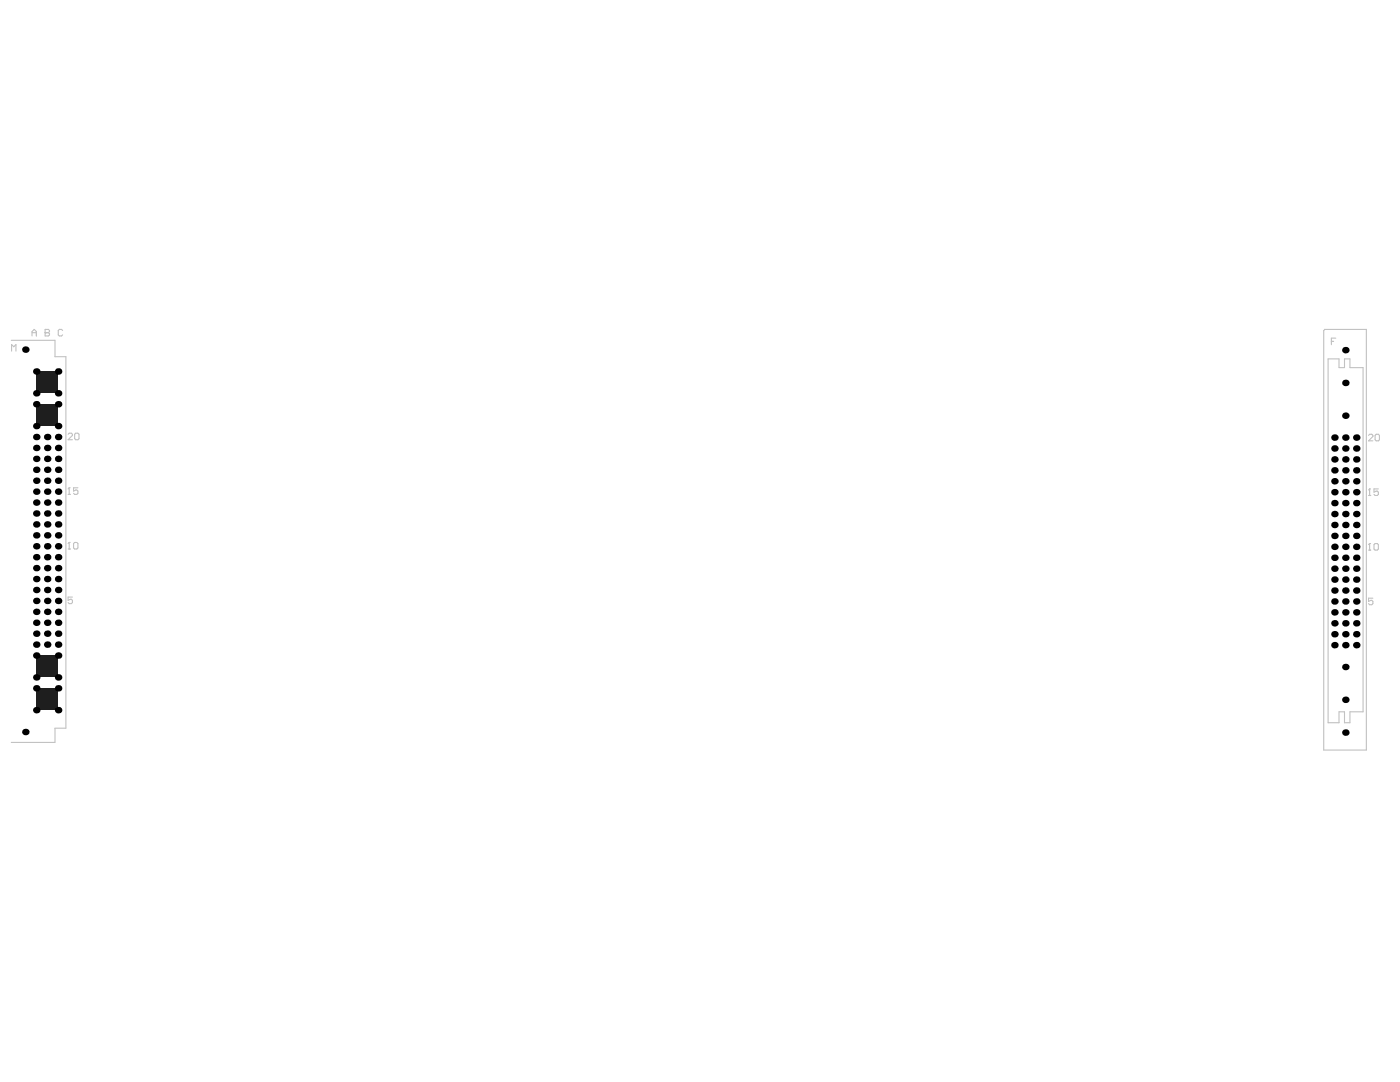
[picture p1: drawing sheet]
<svg xmlns="http://www.w3.org/2000/svg" width="279mm" height="216mm" viewBox="0 0 279 216" stroke-linecap="round" stroke-linejoin="round" font-family="sans-serif">
<g fill="none" stroke="#c0c0c0" stroke-width=".22">
<path d="M2.2 67.9h8.8v3.3h2.2v74.1h-2.2v2.8h-8.8M2.3 70.1v-1.3l.4 .4 .5-.4v1.3M6.4 67v-.8l.4-.5 .5 .5v.8M6.4 66.4h.9M9 66.4h.1M9 65.7h.7l.2 .2-.2 .5 .2 .4-.2 .2h-.7zM9 66.4h.7M12.5 65.9l-.2-.2h-.5l-.2 .2v.9l.2 .2h.5l.2-.2M264.2 65.9l.2-.2h8.3v84h-8.5zM265.1 71.6h2.1v1.8h1.1v-1.8h1.1v1.8h2.6v68.6h-2.6v2.2h-1.1v-2.2h-1.1v2.2h-2.1zM265.7 68.1h.4M266.6 67.5h-.9v1.3"/>
<path d="M13.6 86.7l.2-.3h.4l.3 .3v.2l-.9 .8h.9M13.6 98.6h.4M13.8 97.3h.1M13.8 97.3v1.3M13.8 97.3l-.2 .3M14.9 86.7l.2-.3h.5l.2 .3v.8l-.2 .2h-.5l-.2-.2zM15.6 97.3h-.9v.7l.4-.2 .5 .2v.4l-.3 .2h-.4l-.2-.2M273.1 86.9l.2-.2h.5l.2 .2v.2l-.9 .9h.9M273.1 98.9h.5M273.3 97.6h.1M273.3 97.6v1.3M273.3 97.6l-.2 .2"/>
<path d="M274.4 86.9l.2-.2h.5l.2 .2v.8l-.2 .3h-.5l-.2-.3zM275.1 97.6h-.9v.6l.7-.2 .2 .2v.4l-.2 .3h-.5l-.2-.3M13.6 109.5h.4M13.8 108.2h.1M13.8 108.2v1.3M13.8 108.2l-.2 .3M14.5 119.1h-.9v.7l.4-.2 .5 .2v.4l-.3 .2h-.4l-.2-.2M14.7 108.5l.2-.3h.4l.3 .3v.8l-.3 .2h-.4l-.2-.2zM273.1 109.8h.5M273.3 108.5h.1M273.3 108.5v1.3M273.3 108.5l-.2 .2"/>
<path d="M274 119.4h-.9v.6l.5-.2 .4 .2v.4l-.2 .3h-.5l-.2-.3M274.2 108.7l.2-.2h.5l.2 .2v.8l-.2 .3h-.5l-.2-.3z"/>
</g>
<g fill="#1e1e1e">
<path d="M7.2 130.8h4.4v4.4h-4.4z" fill-rule="evenodd"/>
<path d="M7.2 80.7h4.4v4.3h-4.4z" fill-rule="evenodd"/>
<path d="M7.2 74.1h4.4v4.4h-4.4z" fill-rule="evenodd"/>
<path d="M7.2 137.3h4.4v4.4h-4.4z" fill-rule="evenodd"/>
</g>
<g fill="#000">
<circle cx="5.1" cy="69.8" r=".65"/>
<circle cx="7.2" cy="74.1" r=".65"/>
<circle cx="7.2" cy="78.5" r=".65"/>
<circle cx="11.6" cy="78.5" r=".65"/>
<circle cx="11.6" cy="74.1" r=".65"/>
<circle cx="268.5" cy="69.9" r=".65"/>
<circle cx="268.5" cy="76.4" r=".65"/>
<circle cx="7.2" cy="91.6" r=".65"/>
<circle cx="7.2" cy="85" r=".65"/>
<circle cx="7.2" cy="98.1" r=".65"/>
<circle cx="7.2" cy="89.4" r=".65"/>
<circle cx="7.2" cy="87.2" r=".65"/>
<circle cx="7.2" cy="80.7" r=".65"/>
<circle cx="7.2" cy="95.9" r=".65"/>
<circle cx="7.2" cy="93.7" r=".65"/>
<circle cx="9.4" cy="98.1" r=".65"/>
<circle cx="9.4" cy="91.6" r=".65"/>
<circle cx="9.4" cy="93.7" r=".65"/>
<circle cx="9.4" cy="95.9" r=".65"/>
<circle cx="9.4" cy="87.2" r=".65"/>
<circle cx="9.4" cy="89.4" r=".65"/>
<circle cx="11.6" cy="98.1" r=".65"/>
<circle cx="11.6" cy="91.6" r=".65"/>
<circle cx="11.6" cy="93.7" r=".65"/>
<circle cx="11.6" cy="95.9" r=".65"/>
<circle cx="11.6" cy="89.4" r=".65"/>
<circle cx="11.6" cy="80.7" r=".65"/>
<circle cx="11.6" cy="85" r=".65"/>
<circle cx="11.6" cy="87.2" r=".65"/>
<circle cx="266.3" cy="96" r=".65"/>
<circle cx="266.3" cy="89.5" r=".65"/>
<circle cx="266.3" cy="91.7" r=".65"/>
<circle cx="266.3" cy="93.9" r=".65"/>
<circle cx="266.3" cy="98.2" r=".65"/>
<circle cx="266.3" cy="87.3" r=".65"/>
<circle cx="268.5" cy="96" r=".65"/>
<circle cx="268.5" cy="89.5" r=".65"/>
<circle cx="268.5" cy="87.3" r=".65"/>
<circle cx="268.5" cy="93.9" r=".65"/>
<circle cx="268.5" cy="91.7" r=".65"/>
<circle cx="268.5" cy="98.2" r=".65"/>
<circle cx="268.5" cy="83" r=".65"/>
<circle cx="270.7" cy="91.7" r=".65"/>
<circle cx="270.7" cy="96" r=".65"/>
<circle cx="270.7" cy="93.9" r=".65"/>
<circle cx="270.7" cy="89.5" r=".65"/>
<circle cx="270.7" cy="98.2" r=".65"/>
<circle cx="270.7" cy="87.3" r=".65"/>
<circle cx="7.2" cy="106.8" r=".65"/>
<circle cx="7.2" cy="111.2" r=".65"/>
<circle cx="7.2" cy="102.5" r=".65"/>
<circle cx="7.2" cy="113.4" r=".65"/>
<circle cx="7.2" cy="119.9" r=".65"/>
<circle cx="7.2" cy="117.7" r=".65"/>
<circle cx="7.2" cy="104.6" r=".65"/>
<circle cx="7.2" cy="100.3" r=".65"/>
<circle cx="7.2" cy="109" r=".65"/>
<circle cx="7.2" cy="115.5" r=".65"/>
<circle cx="9.4" cy="102.5" r=".65"/>
<circle cx="9.4" cy="117.7" r=".65"/>
<circle cx="9.4" cy="111.2" r=".65"/>
<circle cx="9.4" cy="113.4" r=".65"/>
<circle cx="9.4" cy="106.8" r=".65"/>
<circle cx="9.4" cy="100.3" r=".65"/>
<circle cx="9.4" cy="109" r=".65"/>
<circle cx="9.4" cy="119.9" r=".65"/>
<circle cx="9.4" cy="115.5" r=".65"/>
<circle cx="9.4" cy="104.6" r=".65"/>
<circle cx="11.6" cy="102.5" r=".65"/>
<circle cx="11.6" cy="117.7" r=".65"/>
<circle cx="11.6" cy="106.8" r=".65"/>
<circle cx="11.6" cy="111.2" r=".65"/>
<circle cx="11.6" cy="113.4" r=".65"/>
<circle cx="11.6" cy="100.3" r=".65"/>
<circle cx="11.6" cy="109" r=".65"/>
<circle cx="11.6" cy="119.9" r=".65"/>
<circle cx="11.6" cy="115.5" r=".65"/>
<circle cx="11.6" cy="104.6" r=".65"/>
<circle cx="266.3" cy="102.6" r=".65"/>
<circle cx="266.3" cy="117.8" r=".65"/>
<circle cx="266.3" cy="115.7" r=".65"/>
<circle cx="266.3" cy="106.9" r=".65"/>
<circle cx="266.3" cy="104.8" r=".65"/>
<circle cx="266.3" cy="111.3" r=".65"/>
<circle cx="266.3" cy="113.5" r=".65"/>
<circle cx="266.3" cy="109.1" r=".65"/>
<circle cx="266.3" cy="100.4" r=".65"/>
<circle cx="268.5" cy="102.6" r=".65"/>
<circle cx="268.5" cy="117.8" r=".65"/>
<circle cx="268.5" cy="115.7" r=".65"/>
<circle cx="268.5" cy="111.3" r=".65"/>
<circle cx="268.5" cy="113.5" r=".65"/>
<circle cx="268.5" cy="106.9" r=".65"/>
<circle cx="268.5" cy="109.1" r=".65"/>
<circle cx="268.5" cy="100.4" r=".65"/>
<circle cx="268.5" cy="104.8" r=".65"/>
<circle cx="270.7" cy="102.6" r=".65"/>
<circle cx="270.7" cy="111.3" r=".65"/>
<circle cx="270.7" cy="117.8" r=".65"/>
<circle cx="270.7" cy="115.7" r=".65"/>
<circle cx="270.7" cy="106.9" r=".65"/>
<circle cx="270.7" cy="104.8" r=".65"/>
<circle cx="270.7" cy="100.4" r=".65"/>
<circle cx="270.7" cy="113.5" r=".65"/>
<circle cx="270.7" cy="109.1" r=".65"/>
<circle cx="7.2" cy="137.3" r=".65"/>
<circle cx="7.2" cy="130.8" r=".65"/>
<circle cx="7.2" cy="135.2" r=".65"/>
<circle cx="7.2" cy="122.1" r=".65"/>
<circle cx="7.2" cy="128.6" r=".65"/>
<circle cx="7.2" cy="126.4" r=".65"/>
<circle cx="7.2" cy="124.3" r=".65"/>
<circle cx="9.4" cy="124.3" r=".65"/>
<circle cx="9.4" cy="122.1" r=".65"/>
<circle cx="9.4" cy="126.4" r=".65"/>
<circle cx="9.4" cy="128.6" r=".65"/>
<circle cx="11.6" cy="130.8" r=".65"/>
<circle cx="11.6" cy="122.1" r=".65"/>
<circle cx="11.6" cy="126.4" r=".65"/>
<circle cx="11.6" cy="124.3" r=".65"/>
<circle cx="11.6" cy="135.2" r=".65"/>
<circle cx="11.6" cy="137.3" r=".65"/>
<circle cx="11.6" cy="128.6" r=".65"/>
<circle cx="266.3" cy="128.7" r=".65"/>
<circle cx="266.3" cy="126.6" r=".65"/>
<circle cx="266.3" cy="122.2" r=".65"/>
<circle cx="266.3" cy="120" r=".65"/>
<circle cx="266.3" cy="124.4" r=".65"/>
<circle cx="268.5" cy="139.6" r=".65"/>
<circle cx="268.5" cy="124.4" r=".65"/>
<circle cx="268.5" cy="126.6" r=".65"/>
<circle cx="268.5" cy="122.2" r=".65"/>
<circle cx="268.5" cy="120" r=".65"/>
<circle cx="268.5" cy="128.7" r=".65"/>
<circle cx="268.5" cy="133.1" r=".65"/>
<circle cx="270.7" cy="124.4" r=".65"/>
<circle cx="270.7" cy="122.2" r=".65"/>
<circle cx="270.7" cy="128.7" r=".65"/>
<circle cx="270.7" cy="126.6" r=".65"/>
<circle cx="270.7" cy="120" r=".65"/>
<circle cx="5.1" cy="146.1" r=".65"/>
<circle cx="7.2" cy="141.7" r=".65"/>
<circle cx="11.6" cy="141.7" r=".65"/>
<circle cx="268.5" cy="146.2" r=".65"/>
</g>
</svg>
